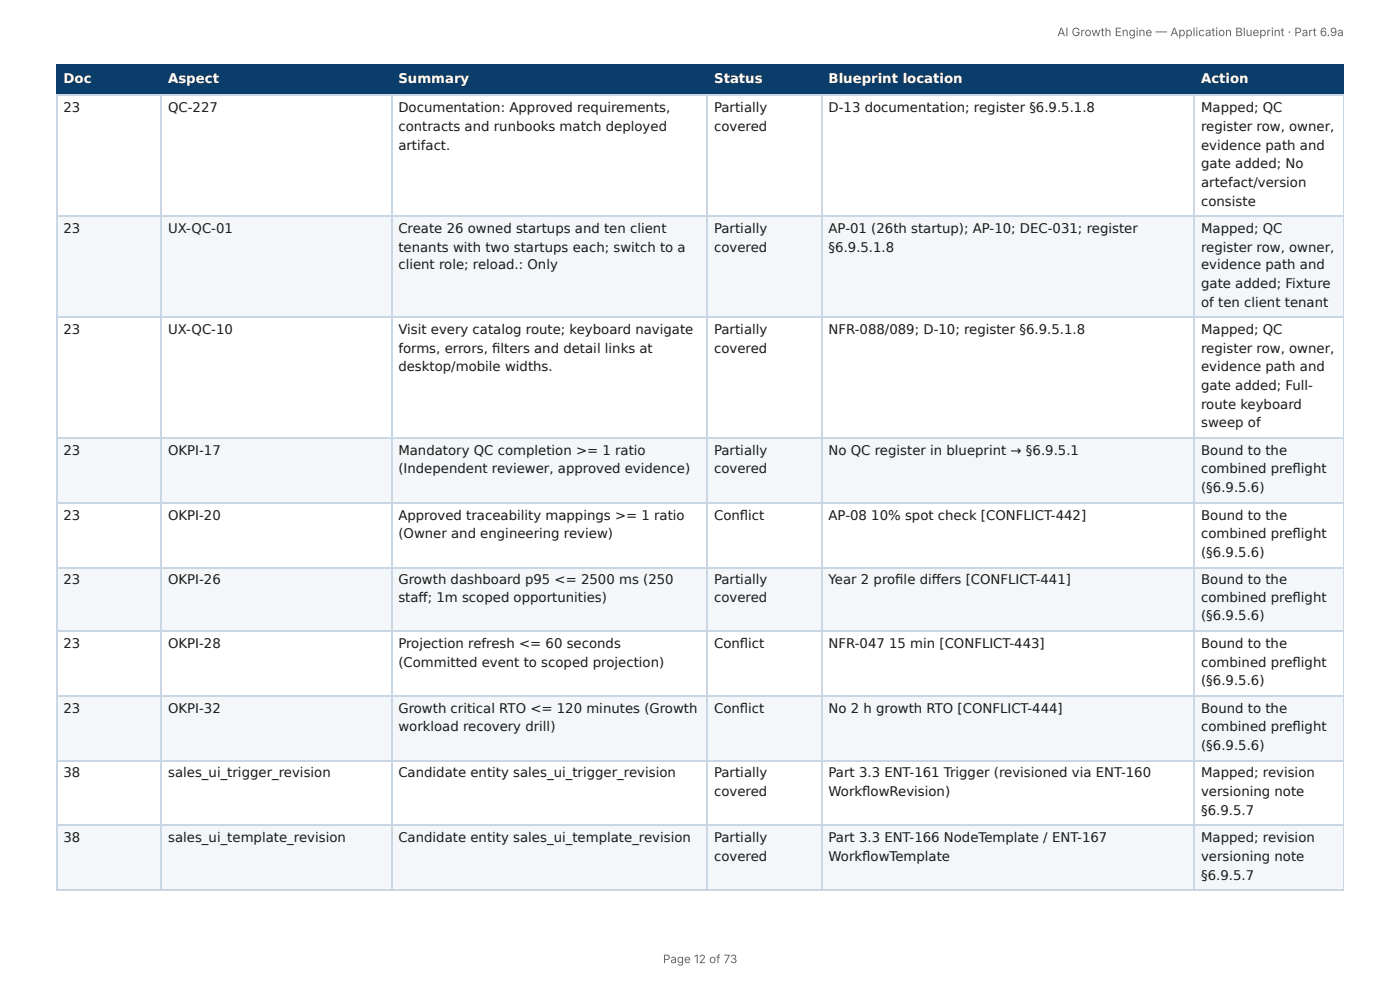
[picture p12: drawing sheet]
<svg xmlns="http://www.w3.org/2000/svg" width="297mm" height="210mm" viewBox="0 0 297 210" stroke-linecap="round" stroke-linejoin="round" font-family="sans-serif">
<defs><g id="words">
<g font-size="2.8" fill="#fff">
<text x="13.5" y="17.7">Doc</text>
<text x="35.7" y="17.7">Aspect</text>
<text x="84.6" y="17.7">Summary</text>
<text x="151.7" y="17.7">Status</text>
<text x="176" y="17.7">Blueprint location</text>
<text x="255.1" y="17.7">Action</text>
</g>
<g font-size="2.8" fill="#1a1a1a">
<text x="13.5" y="23.8">23</text>
<text x="35.7" y="23.8">QC-227</text>
<text x="84.6" y="23.8">Documentation: Approved requirements,</text>
<text x="151.7" y="23.8">Partially</text>
<text x="176" y="23.8">D-13 documentation; register §6.9.5.1.8</text>
<text x="255.1" y="23.8">Mapped; QC</text>
<text x="84.6" y="27.8">contracts and runbooks match deployed</text>
<text x="151.7" y="27.8">covered</text>
<text x="255.1" y="27.8">register row, owner,</text>
<text x="84.6" y="31.8">artifact.</text>
<text x="255.1" y="31.8">evidence path and</text>
<text x="255.1" y="35.7">gate added; No</text>
<text x="255.1" y="39.7">artefact/version</text>
<text x="255.1" y="43.7">consiste</text>
<text x="13.5" y="49.5">23</text>
<text x="35.7" y="49.5">UX-QC-01</text>
<text x="84.6" y="49.5">Create 26 owned startups and ten client</text>
<text x="84.6" y="53.4">tenants with two startups each; switch to a</text>
<text x="151.7" y="49.5">Partially</text>
<text x="151.7" y="53.4">covered</text>
<text x="176" y="49.5">AP-01 (26th startup); AP-10; DEC-031; register</text>
<text x="176" y="53.4">§6.9.5.1.8</text>
<text x="255.1" y="49.5">Mapped; QC</text>
<text x="255.1" y="53.4">register row, owner,</text>
<text x="84.6" y="57.2">client role; reload.: Only</text>
<text x="255.1" y="57.2">evidence path and</text>
<text x="255.1" y="61.1">gate added; Fixture</text>
<text x="255.1" y="65.1">of ten client tenant</text>
<text x="13.5" y="70.9">23</text>
<text x="35.7" y="70.9">UX-QC-10</text>
<text x="84.6" y="70.9">Visit every catalog route; keyboard navigate</text>
<text x="151.7" y="70.9">Partially</text>
<text x="176" y="70.9">NFR-088/089; D-10; register §6.9.5.1.8</text>
<text x="255.1" y="70.9">Mapped; QC</text>
<text x="84.6" y="74.9">forms, errors, fi lters and detail links at</text>
<text x="151.7" y="74.9">covered</text>
<text x="255.1" y="74.9">register row, owner,</text>
<text x="84.6" y="78.8">desktop/mobile widths.</text>
<text x="255.1" y="78.8">evidence path and</text>
<text x="255.1" y="82.8">gate added; Full-</text>
<text x="255.1" y="86.8">route keyboard</text>
<text x="255.1" y="90.8">sweep of</text>
<text x="13.5" y="96.6">23</text>
<text x="35.7" y="96.6">OKPI-17</text>
<text x="84.6" y="96.6">Mandatory QC completion &gt;= 1 ratio</text>
<text x="84.6" y="100.5">(Independent reviewer, approved evidence)</text>
<text x="151.7" y="96.6">Partially</text>
<text x="151.7" y="100.5">covered</text>
<text x="176" y="96.6">No QC register in blueprint → §6.9.5.1</text>
<text x="255.1" y="96.6">Bound to the</text>
<text x="255.1" y="100.5">combined prefl ight</text>
<text x="255.1" y="104.5">(§6.9.5.6)</text>
<text x="13.5" y="110.3">23</text>
<text x="35.7" y="110.3">OKPI-20</text>
<text x="84.6" y="110.3">Approved traceability mappings &gt;= 1 ratio</text>
<text x="151.7" y="110.3">Confl ict</text>
<text x="176" y="110.3">AP-08</text>
<text x="185.1" y="110.3">10% spot check [CONFLICT-442]</text>
<text x="255.1" y="110.3">Bound to the</text>
<text x="84.6" y="114.3">(Owner and engineering review)</text>
<text x="255.1" y="114.3">combined prefl ight</text>
<text x="255.1" y="118.3">(§6.9.5.6)</text>
<text x="13.5" y="124.1">23</text>
<text x="35.7" y="124.1">OKPI-26</text>
<text x="84.6" y="124.1">Growth dashboard p95 &lt;= 2500 ms (250</text>
<text x="151.7" y="124.1">Partially</text>
<text x="176" y="124.1">Year 2 profi le diff ers [CONFLICT-441]</text>
<text x="255.1" y="124.1">Bound to the</text>
<text x="84.6" y="127.8">staff ; 1m scoped opportunities)</text>
<text x="151.7" y="127.8">covered</text>
<text x="255.1" y="127.8">combined prefl ight</text>
<text x="255.1" y="131.8">(§6.9.5.6)</text>
<text x="13.5" y="137.6">23</text>
<text x="35.7" y="137.6">OKPI-28</text>
<text x="84.6" y="137.6">Projection refresh &lt;= 60 seconds</text>
<text x="151.7" y="137.6">Confl ict</text>
<text x="176" y="137.6">NFR-047</text>
<text x="188.9" y="137.6">15 min [CONFLICT-443]</text>
<text x="255.1" y="137.6">Bound to the</text>
<text x="84.6" y="141.6">(Committed event to scoped projection)</text>
<text x="255.1" y="141.6">combined prefl ight</text>
<text x="255.1" y="145.5">(§6.9.5.6)</text>
<text x="13.5" y="151.3">23</text>
<text x="35.7" y="151.3">OKPI-32</text>
<text x="84.6" y="151.3">Growth critical RTO &lt;= 120 minutes (Growth</text>
<text x="84.6" y="155.3">workload recovery drill)</text>
<text x="151.7" y="151.3">Confl ict</text>
<text x="176" y="151.3">No 2 h growth RTO [CONFLICT-444]</text>
<text x="255.1" y="151.3">Bound to the</text>
<text x="255.1" y="155.3">combined prefl ight</text>
<text x="255.1" y="159.3">(§6.9.5.6)</text>
<text x="13.5" y="165.1">38</text>
<text x="35.7" y="165.1">sales_ui_trigger_revision</text>
<text x="84.6" y="165.1">Candidate entity sales_ui_trigger_revision</text>
<text x="151.7" y="165.1">Partially</text>
<text x="176" y="165.1">Part 3.3 ENT-161 Trigger (revisioned via ENT-160</text>
<text x="255.1" y="165.1">Mapped; revision</text>
<text x="151.7" y="169.1">covered</text>
<text x="176" y="169.1">Workfl owRevision)</text>
<text x="255.1" y="169.1">versioning note</text>
<text x="255.1" y="173">§6.9.5.7</text>
<text x="13.5" y="178.9">38</text>
<text x="35.7" y="178.9">sales_ui_template_revision</text>
<text x="84.6" y="178.9">Candidate entity sales_ui_template_revision</text>
<text x="151.7" y="178.9">Partially</text>
<text x="176" y="178.9">Part 3.3 ENT-166 NodeTemplate / ENT-167</text>
<text x="255.1" y="178.9">Mapped; revision</text>
<text x="151.7" y="182.8">covered</text>
<text x="176" y="182.8">Workfl owTemplate</text>
<text x="255.1" y="182.8">versioning note</text>
<text x="255.1" y="186.8">§6.9.5.7</text>
</g>
<g font-size="2.5" fill="#666">
<text x="224.6" y="7.7">AI Growth Engine — Application Blueprint · Part 6.9a</text>
<text x="140.8" y="204.5">Page 12 of 73</text>
</g>
</g></defs>
<g fill="#0b3d6b">
<path d="M12.2 14h21.9v6.1h-21.9z"/>
<path d="M34.1 14h49v6.1h-49z"/>
<path d="M83.1 14h67.2v6.1h-67.2z"/>
<path d="M150.3 14h24.3v6.1h-24.3z"/>
<path d="M174.6 14h79.1v6.1h-79.1z"/>
<path d="M253.7 14h31.7v6.1h-31.7z"/>
</g>
<g fill="#f4f7fa">
<path d="M12.2 45.8h21.9v21.7h-21.9z"/>
<path d="M34.1 45.8h49v21.7h-49z"/>
<path d="M83.1 45.8h67.2v21.7h-67.2z"/>
<path d="M150.3 45.8h24.3v21.7h-24.3z"/>
<path d="M174.6 45.8h79.1v21.7h-79.1z"/>
<path d="M253.7 45.8h31.7v21.7h-31.7z"/>
<path d="M12.2 92.9h21.9v13.7h-21.9z"/>
<path d="M34.1 92.9h49v13.7h-49z"/>
<path d="M83.1 92.9h67.2v13.7h-67.2z"/>
<path d="M150.3 92.9h24.3v13.7h-24.3z"/>
<path d="M174.6 92.9h79.1v13.7h-79.1z"/>
<path d="M253.7 92.9h31.7v13.7h-31.7z"/>
<path d="M12.2 120.4h21.9v13.7h-21.9z"/>
<path d="M34.1 120.4h49v13.7h-49z"/>
<path d="M83.1 120.4h67.2v13.7h-67.2z"/>
<path d="M150.3 120.4h24.3v13.7h-24.3z"/>
<path d="M174.6 120.4h79.1v13.7h-79.1z"/>
<path d="M253.7 120.4h31.7v13.7h-31.7z"/>
<path d="M12.2 147.9h21.9v13.5h-21.9z"/>
<path d="M34.1 147.9h49v13.5h-49z"/>
<path d="M83.1 147.9h67.2v13.5h-67.2z"/>
<path d="M150.3 147.9h24.3v13.5h-24.3z"/>
<path d="M174.6 147.9h79.1v13.5h-79.1z"/>
<path d="M253.7 147.9h31.7v13.5h-31.7z"/>
<path d="M12.2 175.2h21.9v13.7h-21.9z"/>
<path d="M34.1 175.2h49v13.7h-49z"/>
<path d="M83.1 175.2h67.2v13.7h-67.2z"/>
<path d="M150.3 175.2h24.3v13.7h-24.3z"/>
<path d="M174.6 175.2h79.1v13.7h-79.1z"/>
<path d="M253.7 175.2h31.7v13.7h-31.7z"/>
</g>
<path d="M11.9 13.9h273.5M12 13.8v6.6M34.3 13.8v6.6M83.2 13.8v6.6M150.2 13.8v6.6M174.5 13.8v6.6M253.6 13.8v6.6M11.9 20.2h273.5" fill="none" stroke="#0b3d6b" stroke-width=".26"/>
<path d="M285.3 13.8v6.6" fill="none" stroke="#0b3d6b" stroke-width=".21"/>
<g fill="none" stroke="#c9d6e3" stroke-width=".26">
<path d="M11.9 20.2h273.5M12 20.4v168.5M34.3 20.4v168.5M83.2 20.4v168.5M150.2 20.4v168.5M174.5 20.4v168.5M253.6 20.4v168.5M11.9 45.9h273.5M11.9 67.3h273.5M11.9 93h273.5M11.9 106.8h273.5M11.9 120.5h273.5"/>
<path d="M11.9 134h273.5M11.9 147.8h273.5M11.9 161.5h273.5M11.9 175.3h273.5M11.9 189h273.5"/>
</g>
<path d="M285.3 20.4v168.5" fill="none" stroke="#c9d6e3" stroke-width=".21"/>
<use href="#words"/>
</svg>
